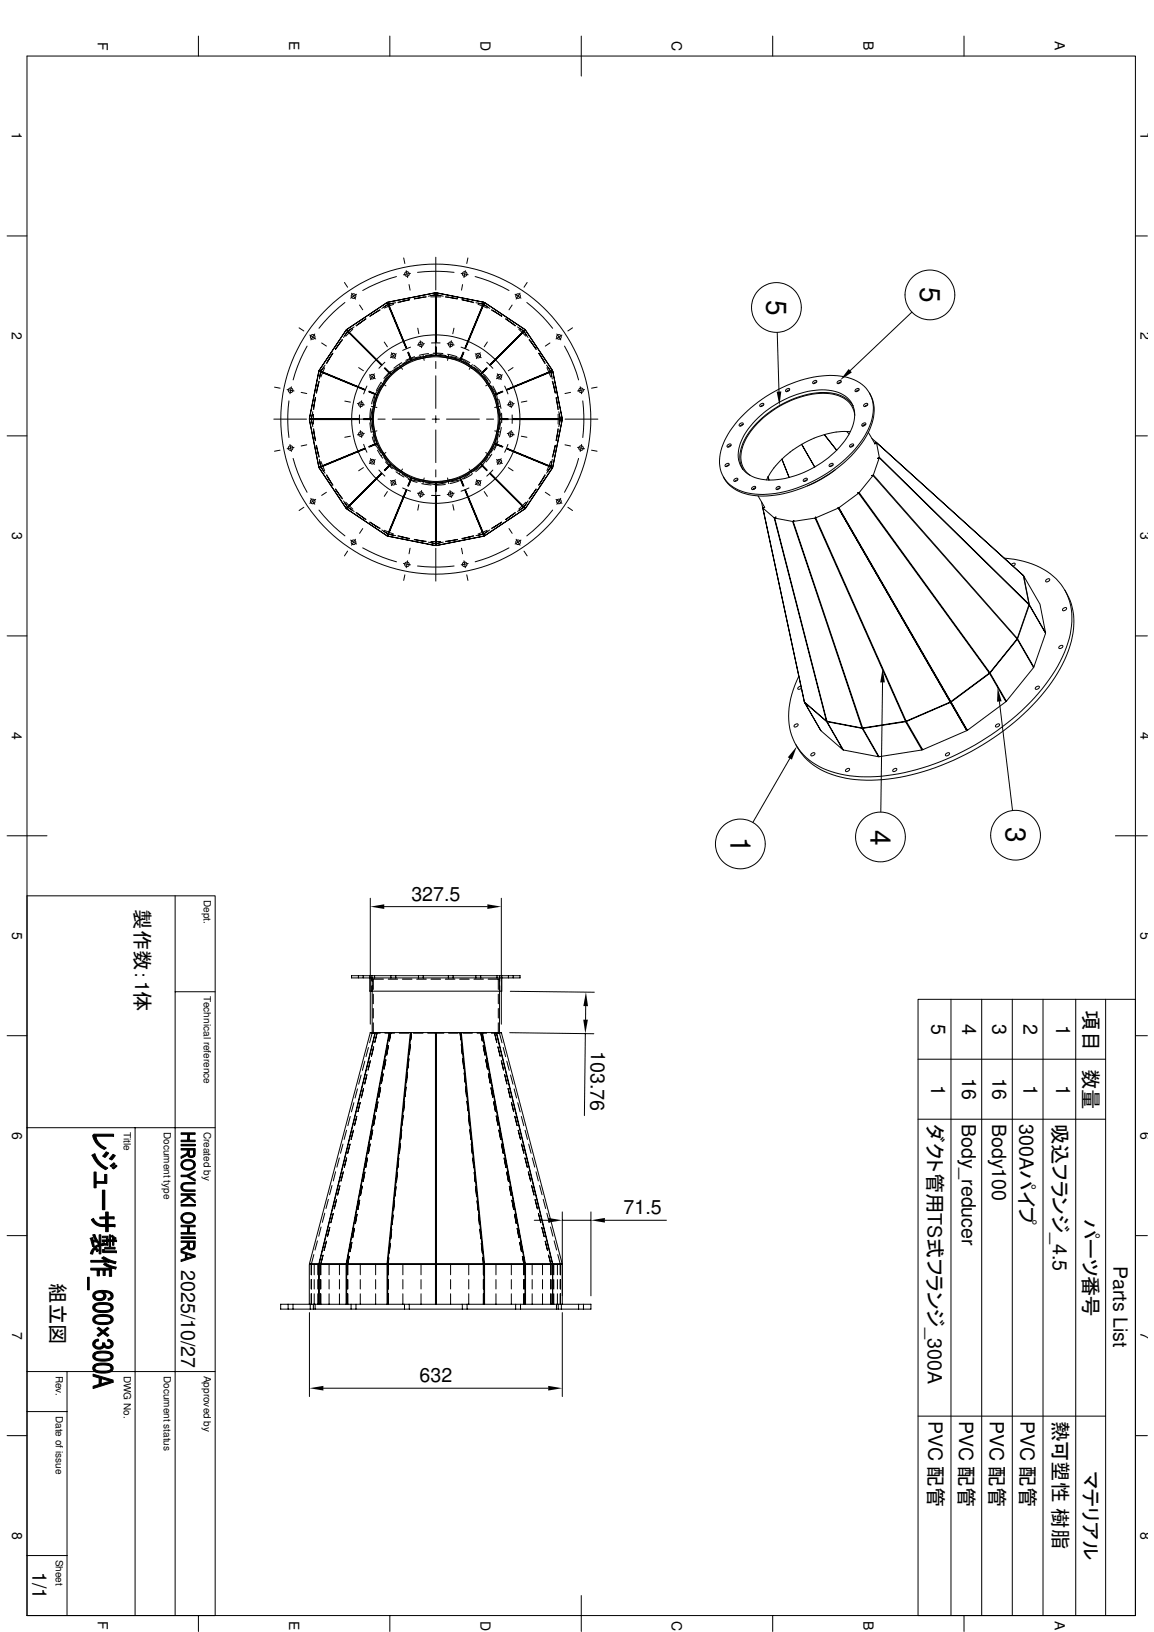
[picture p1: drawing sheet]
<svg xmlns="http://www.w3.org/2000/svg" width="210mm" height="297mm" viewBox="0 0 210 297" stroke-linecap="round" stroke-linejoin="round" font-family="sans-serif">
<defs><g id="words">
<g font-size="5.1">
<text x="167.4" y="52.3" transform="rotate(90 167.4 52.3)">5</text>
<text x="139.4" y="54.6" transform="rotate(90 139.4 54.6)">5</text>
<text x="132.8" y="152.4" transform="rotate(90 132.8 152.4)">1</text>
<text x="158.3" y="151" transform="rotate(90 158.3 151)">4</text>
<text x="182.9" y="150.6" transform="rotate(90 182.9 150.6)">3</text>
</g>
<g font-size="3.7">
<text x="24.6" y="163" transform="rotate(90 24.6 163)">製作数：1体</text>
<text x="197.1" y="183.9" transform="rotate(90 197.1 183.9)">項目</text>
<text x="197.1" y="194.5" transform="rotate(90 197.1 194.5)">数量</text>
<text x="168.8" y="204.6" transform="rotate(90 168.8 204.6)">ダクト管用TS式フランジ_300A</text>
<text x="191.5" y="204.5" transform="rotate(90 191.5 204.5)">吸込フランジ_4.5</text>
<text x="197.1" y="221.8" transform="rotate(90 197.1 221.8)">パーツ番号</text>
<text x="9.2" y="233.6" transform="rotate(90 9.2 233.6)">組立図</text>
<text x="191.5" y="258.6" transform="rotate(90 191.5 258.6)">熱可塑性 樹脂</text>
<text x="197.1" y="267.7" transform="rotate(90 197.1 267.7)">マテリアル</text>
</g>
<g font-size="3.6">
<text x="74.8" y="164">327.5</text>
<text x="107.5" y="191.3" transform="rotate(91 107.5 191.3)">103.76</text>
<text x="169.4" y="186.4" transform="rotate(90 169.4 186.4)">5</text>
<text x="175" y="186.4" transform="rotate(90 175 186.4)">4</text>
<text x="180.6" y="186.4" transform="rotate(90 180.6 186.4)">3</text>
<text x="186.1" y="186.4" transform="rotate(90 186.1 186.4)">2</text>
<text x="192.1" y="186.5" transform="rotate(90 192.1 186.5)">1</text>
<text x="169.4" y="197.4" transform="rotate(90 169.4 197.4)">1</text>
<text x="175" y="196.2" transform="rotate(90 175 196.2)">16</text>
<text x="180.6" y="196.2" transform="rotate(90 180.6 196.2)">16</text>
<text x="186.1" y="197.4" transform="rotate(90 186.1 197.4)">1</text>
<text x="192.1" y="197.4" transform="rotate(90 192.1 197.4)">1</text>
<text x="174.9" y="204.5" transform="rotate(90 174.9 204.5)">Body_reducer</text>
<text x="180.5" y="204.5" transform="rotate(90 180.5 204.5)">Body100</text>
<text x="185.5" y="204.7" transform="rotate(90 185.5 204.7)">300Aパイプ</text>
<text x="113.4" y="221">71.5</text>
<text x="32.9" y="231.1" transform="rotate(90 32.9 231.1)">2025/10/27</text>
<text x="202.6" y="230.4" transform="rotate(90 202.6 230.4)">Parts List</text>
<text x="76.3" y="251.6">632</text>
<text x="168.9" y="258.6" transform="rotate(90 168.9 258.6)">PVC 配管</text>
<text x="174.5" y="258.6" transform="rotate(90 174.5 258.6)">PVC 配管</text>
<text x="180" y="258.6" transform="rotate(90 180 258.6)">PVC 配管</text>
<text x="185.6" y="258.6" transform="rotate(90 185.6 258.6)">PVC 配管</text>
<text x="5.9" y="286.1" transform="rotate(90 5.9 286.1)">1/1</text>
</g>
<g font-size="2.5">
<text x="17.8" y="7.6" transform="rotate(90 17.8 7.6)">F</text>
<text x="52.6" y="7.5" transform="rotate(90 52.6 7.5)">E</text>
<text x="87.4" y="7.5" transform="rotate(90 87.4 7.5)">D</text>
<text x="122.2" y="7.5" transform="rotate(90 122.2 7.5)">C</text>
<text x="157" y="7.5" transform="rotate(90 157 7.5)">B</text>
<text x="191.9" y="7.5" transform="rotate(90 191.9 7.5)">A</text>
<text x="2.2" y="24" transform="rotate(90 2.2 24)">1</text>
<text x="207.4" y="24" transform="rotate(90 207.4 24)">1</text>
<text x="2.2" y="60.4" transform="rotate(90 2.2 60.4)">2</text>
<text x="207.4" y="60.4" transform="rotate(90 207.4 60.4)">2</text>
<text x="2.2" y="96.8" transform="rotate(90 2.2 96.8)">3</text>
<text x="207.5" y="96.8" transform="rotate(90 207.5 96.8)">3</text>
<text x="2.2" y="133.2" transform="rotate(90 2.2 133.2)">4</text>
<text x="207.4" y="133.2" transform="rotate(90 207.4 133.2)">4</text>
<text x="2.2" y="169.6" transform="rotate(90 2.2 169.6)">5</text>
<text x="207.5" y="169.6" transform="rotate(90 207.5 169.6)">5</text>
<text x="2.2" y="206" transform="rotate(90 2.2 206)">6</text>
<text x="207.5" y="206" transform="rotate(90 207.5 206)">6</text>
<text x="2.2" y="242.4" transform="rotate(90 2.2 242.4)">7</text>
<text x="207.5" y="242.4" transform="rotate(90 207.5 242.4)">7</text>
<text x="2.2" y="278.8" transform="rotate(90 2.2 278.8)">8</text>
<text x="207.5" y="278.8" transform="rotate(90 207.5 278.8)">8</text>
<text x="17.8" y="295.1" transform="rotate(90 17.8 295.1)">F</text>
<text x="52.6" y="295" transform="rotate(90 52.6 295)">E</text>
<text x="87.4" y="295" transform="rotate(90 87.4 295)">D</text>
<text x="122.2" y="295" transform="rotate(90 122.2 295)">C</text>
<text x="157" y="295" transform="rotate(90 157 295)">B</text>
<text x="191.9" y="295" transform="rotate(90 191.9 295)">A</text>
</g>
<g font-size="1.8">
<text x="37.1" y="163.8" transform="rotate(90 37.1 163.8)">Dept.</text>
<text x="37.1" y="181.2" transform="rotate(90 37.1 181.2)">Technical reference</text>
<text x="22.5" y="206" transform="rotate(90 22.5 206)">Title</text>
<text x="29.8" y="206" transform="rotate(90 29.8 206)">Document type</text>
<text x="37.1" y="206" transform="rotate(90 37.1 206)">Created by</text>
<text x="10.2" y="250.4" transform="rotate(90 10.2 250.4)">Rev.</text>
<text x="22.5" y="250.4" transform="rotate(90 22.5 250.4)">DWG No.</text>
<text x="29.8" y="250.4" transform="rotate(90 29.8 250.4)">Document status</text>
<text x="37.1" y="250.4" transform="rotate(90 37.1 250.4)">Approved by</text>
<text x="10.2" y="257.7" transform="rotate(90 10.2 257.7)">Date of issue</text>
<text x="10.2" y="283.9" transform="rotate(90 10.2 283.9)">Sheet</text>
</g>
</g></defs>
<g fill="none" stroke="#000" stroke-width=".18">
<path d="M4.9 10.2h201.6v283.8h-201.6zM36.1 6.6v3.6M70.9 6.6v3.6M105.7 6.6v7.2M140.5 6.6v3.6M175.3 6.6v3.6M1.3 42.9h3.6M54.4 59.7l.9 .5M62.7 51.4l.5 .9M62.7 55.1l-2 1.7-2.7 3M63.1 60l7.3-4.9 3.4 8.2M63.1 60l7.3-4.9 3 7"/>
<path d="M63.1 60l6.3 6.3M63.1 60l.1 .3M63.9 53.4l.8 1M64.2 59.9l-1.3 1.3M64.4 59.5l-1.2 .8M64.9 53.6l-1.1 .7M65.4 55.5l.6 .9M65.5 58.8l-.7 .5M65.5 58.8l-.8 .5M66.5 58l-1 .8M66.6 58.1l-1.5 .9M68.3 56.9l-1 .6"/>
<path d="M68.7 56.6l-1.4 1M69.1 56.4l-.8 .5M69.1 56.5l-.8 .4M70.5 55l8.7-1.7v8.9M70.5 55l8.7-1.7 .1 7.7M70.5 55l3.5 8.3M70.5 55l.1 .4M70.6 55.4l-.8 .5M70.6 55.4l3.4 8.1M70.6 55.4l-1.2 .7M70.7 55.7h.1M71.5 55.2l-.9 .2"/>
<path d="M71.6 55.4l-1.7 .7M72 55.1l-1.4 .3M72.1 50.3l-2.5 .9-3.6 1.7M73.3 54.8l-.9 .3M73.3 54.8l-.9 .2M73.4 46.9l.2 1.1M73.9 49.3l.2 1.2M74.4 51.8l.2 1M74.5 54.5l-1.2 .3M74.5 54.6l-1.7 .3M74.7 49.8l-1.3 .2M75.9 49.6l2.7-.2 4 .2"/>
<path d="M76 59.7l.2 1M76.6 54.2l-1.2 .2M77.1 54.1l-1.7 .3M77.5 54.1l-.9 .1M77.5 54l-.9 .2M78.4 54h1.8M79.3 54h.1M79.3 53.6l-.9 .2M79.3 53.6l.9 .2M79.3 46.8v6M79.3 53.6v11.1M79.3 53.6l-1.4 .3"/>
<path d="M79.3 53.6l1.3 .3M79.3 53.3l8.7 1.7-3.4 8.3M79.3 53.3l8.7 1.7-2.9 7.1M79.3 53.3v8.9M79.3 53.3v.3M81 54l1 .2M81 54.1l1 .1M81.5 54.1l1.7 .3M82 54.2l1.2 .2M82.6 59.7l-.2 1M83.9 49.8l1.3 .2M84 54.5l1.3 .3"/>
<path d="M84 54.6l1.7 .3M84.1 51.8l-.2 1M84.6 49.3l-.2 1.2M85.1 46.9l-.2 1.1M85.3 54.8l.8 .3M85.3 54.8l.9 .2M86.4 50.3a26.1 26.1 0 0 1 6.2 2.6M86.6 55.1l1.3 .3M87 55.4l1.6 .7M87 55.2l.9 .2M87.8 55.7h.1M87.9 55.4l.8 .5"/>
<path d="M87.9 55.4l-3.3 8.1M87.9 55.4l1.2 .7M88.1 55.1l7.4 4.9-6.3 6.3M88.1 55.1l7.4 4.9-5.4 5.4M88.1 55.1l-3.4 8.2M88.1 55.1l-.2 .3M89.4 56.5l.8 .4M89.4 56.4l.8 .5M89.8 56.6l1.4 1M90.2 56.9l1.1 .6M92 58.1l1.4 .9M92 58l1 .8"/>
<path d="M93 58.8l.7 .5M93 58.8l.8 .5M93.2 55.5l-.6 .9M93.7 53.6l1.1 .7M94.1 59.5l1.2 .8M94.4 59.9l1.3 1.3M94.5 59.8l.8 .5M94.6 53.4l-.7 1M95.8 55.1l1.1 .8a24.9 24.9 0 0 1 3.6 3.9M95.9 51.4l-.6 .9M104.1 59.7l-.8 .5M165.9 56.8l-11.3 10.7"/>
<path d="M206.5 42.9h2.2M1.3 79.3h3.6M49.8 76.3h6M49.9 70.5l1 .2M52.2 70.9l1.3 .3M52.6 73a25.3 25.3 0 0 0 0 6.6M53 70.4l-.3 1.3M54.8 71.4l1 .2M55.9 63l-.7 1.2a25.9 25.9 0 0 0-1.9 5M56.3 76.2h8.9M56.3 76.2l.3 .1M56.3 61l1.1 .7"/>
<path d="M56.6 76.3l.2 .9M56.6 76.3h11.1M56.6 76.3l.3 1.4M56.8 75.4l-.2 .9M56.9 74.9l-.3 1.4M57 78.1l.1 .9M57 76.3h.1M57 75.4v1.8M57.1 78.1v.9M57.1 78.5l.3 1.7M57.1 79l.2 1.2M57.1 73.6v.9"/>
<path d="M57.1 73.6l-.1 .9M57.3 60.8l-.8 1.1M57.3 72.4l-.2 1.2M57.4 72.4l-.3 1.7M57.8 70.3l-.3 1.2M57.9 69.8l-.3 1.7M58 69.4l-.2 .9M58.1 67.4l8.2 3.4M58.1 67.4l.2 .2M58.1 69.4l-.3 .9M58.3 67.6l-.2 1.4M58.3 67.6l6.8 2.8"/>
<path d="M58.5 62.4l.9 .6M58.7 67.8h.1M59.1 66.9l-.7 1.7M59.1 66.5l-.8 1.1M59.9 65.4l-.5 .8M59.9 65.4l-.5 .7M60.5 64.3l-.6 1.1M60.6 64.3l-1 1.4M62 62.1l-1 1.5 .7-1.1M62.3 61.8l-.6 .7M62.7 73l1 .2M63.2 60.3l-.7 1.1"/>
<path d="M63.2 60.3l6.2 6.2M63.5 60.5h.1M63.7 79.4l-1 .2M63.9 76.3l-7.6 .1 1.7 8.6M65 73.4l1.3 .3M65.1 70.4l-7.1-2.8-1.7 8.6M65.1 70.4l1.3 .6M65.2 76.4h-8.9l1.7 8.6M65.2 66.9l.9 .6M65.4 75.5v1.6M65.5 78.4l.3 1.2M65.8 72.9l-.3 1.3"/>
<path d="M66.1 76.4h1.3M66.1 76.2h1.3M66.3 71l-8.3-3.4-1.7 8.6M66.3 78.9l-1.3 .2M66.7 70.3l-.6 1.4M67.1 71.3l1.1 .5M67.1 71.2l1.2 .5M67.2 68.2l1.1 .7M67.2 71.3l1.3 .6M67.3 77l.2 1.7M67.4 76.2l.2 .1-.2 .1M67.4 76.4l.3 1.7"/>
<path d="M67.4 74.4l-.1 1.7M67.5 74l1.1 .2M67.7 76.3l.9 4.4M67.7 79.5l.6 1.7M67.7 74.4l-.3 1.8M67.9 79l.3 1.8M68.1 68l-.7 1.1M68.1 71.9l-.5 1.6M68.2 71.8l.3 .1M68.2 71.8l-.3 1.8M68.3 71.7l.2 .1M68.4 65.4l-5.4-5.3-4.9 7.3"/>
<path d="M68.5 71.9h.1M68.6 78.4l-1.1 .2M68.6 71.9l-.9 4.4M68.7 76.3h1.4M69.3 66.4l-6.4-6.3-4.8 7.3M69.3 70.1l-1 1.6M69.3 69.6l-.8 1.5M69.3 69.7l.9 .5M69.9 67l.9 .9M69.9 62.3l.6 .8M70 65.9l-1.1 1.1M70 66.9l.9 .9"/>
<path d="M70.8 67.9l.3 .2M70.8 67.9l-1 1.5M70.9 67.8l.2 .3M71 67.6l-1.2 1.3M71.1 68.1l-1-1 1 1M71.1 68.1h.1M71.1 68.1l-2.5 3.8M71.2 64.2l.7 1.1M71.4 76.3h5.9M72.1 64.4l-1.1 .7M72.4 66.8l-1.5 1M72.6 66.4l.6 .8"/>
<path d="M73.1 66l-1.5 1M74.1 64.1l.5 1.2M74.3 64.2l.5 1.4M74.3 64.1l.5 1.2M74.6 65.3l.2 .3M74.6 65.3l-1.5 1M74.7 63.2l-1.5 .6M74.8 65.3v.3M74.8 65.6h.1M74.8 65.6l-3.7 2.5M75.4 64.9l-1.6 .7M76.4 62l.3 1.3"/>
<path d="M76.6 64.9l-1.8 .4M76.9 64.6l.3 1M77.2 62.5l-1.3 .3M78 64.4l-1.7 .3M78.5 62.4h1.6M78.6 76.3h1.3M78.8 64.3h1.8M79.2 63.1v1.3M79.2 64.4l.1 .3M79.2 64.4l-1.8 .3M79.3 65.8v1.3M79.3 68.4v5.9"/>
<path d="M79.3 75.6v1.3M79.3 78.3v5.9M79.3 64.7l-4.5 .9M79.3 64.7l4.4 .9M79.3 63.1v1.3M79.3 64.4l1.8 .3M79.3 64.4v.3M81.2 76.3h6M81.3 62.5l1.3 .3M81.4 64.5l1.7 .4M81.6 64.6l-.2 1M82 64.9l1.8 .4"/>
<path d="M82.1 62l-.2 1.3M83.7 65.6l3.8 2.5M83.7 65.6h.1M83.8 65.3l-.1 .3M83.9 63.2l1.4 .6M83.9 65.2l1.5 .8M83.9 65.3l1.5 1M83.9 65.3l-.2 .3M84.2 64.1l-.4 1.2M84.3 64.2l-.6 1.4M84.4 64.1l-.5 1.2M85.9 66.4l-.6 .8"/>
<path d="M86.1 66.8l1.6 1M86.2 66.5l1.3 1.1M86.4 64.4l1.1 .7M87.4 64.2l-.8 1.1M87.5 68.1l2.5 3.8M87.5 68.1l1-1-1 1M87.5 68.1h.1M87.7 67.8l-.2 .3M87.8 67.9l1 1.5M87.8 67.9l-.3 .2M88.1 68.2l1.1 1.4M88.5 76.3h1.3"/>
<path d="M88.5 65.9l1.1 1.1M88.5 66.9l-.8 .9M88.6 67l-.8 .9M88.6 62.3l-.5 .8M89.2 69.7l-.9 .5M89.2 70.1l1.1 1.6M89.7 70.3l.7 1.5M90 71.9h.1M90 71.9l.8 4.4M90 78.4l1 .2M90.1 65.4l-1 1.1M90.3 71.7l-.3 .1"/>
<path d="M90.3 71.8l.4 1.8M90.3 71.8l-.3 .1M90.4 68l.8 1.1M90.7 79l-.4 1.8M90.7 72.7l.4 1.6M90.8 74.4l.4 1.8M90.8 76.3l-.8 4.4M90.8 76.3h11.1M91 74l-1 .2M91.2 77.8l-.4 1.7M91.2 76.4l-.4 1.7M91.2 76.2l-.3 .1 .3 .1"/>
<path d="M91.2 76.4h1.3M91.2 76.2h1.3M91.2 75.2v1.7M91.3 71.3l-1.3 .6M91.4 68.2l-1.1 .7M91.4 71.2l-1.1 .5M91.5 71.3l-1.2 .5M91.8 70.3l.6 1.4M92.3 78.9l1.2 .2M92.8 72.9l.2 1.3M93 78.4l-.2 1.2M93.2 75.5v1.6"/>
<path d="M93.3 76.4h9M93.3 66.9l-.8 .6M93.4 70.4l-1.3 .6M93.5 73.4l-1.2 .3M94.8 79.4l1 .2M95 60.5h.1M95.3 60.3l.8 1.1M95.3 60.3l-5.2 5.1M95.6 60.1l4.9 7.3-8.3 3.4M95.6 60.1l4.9 7.3-7.1 3M95.6 60.1l-6.3 6.3M95.6 60.1l-.3 .2"/>
<path d="M95.8 73l-1 .2M96.2 61.8l.6 .7M96.3 61.8l.5 .7M96.5 62.1l1 1.5M96.8 62.5l.7 1.1M98 64.3l.9 1.4M98 64.3l.7 1.1M98.7 65.4l.4 .8M98.7 65.4l.5 .7M99.4 66.5l.8 1.1M99.5 66.9l.7 1.7M99.7 66.8l.5 .8"/>
<path d="M99.8 67.8h.1M100 62.4l-.8 .6M100.2 67.6l.2 .9M100.2 67.6l-6.8 2.8M100.2 67.6l.3 1.4M100.5 69.4l.2 .9M100.5 67.6l1.8 8.6h-9M100.5 67.6l1.8 8.6-7.7 .1M100.5 67.6l-8.2 3.4M100.5 67.6h-.3M100.6 69.8l.4 1.7M100.7 70.3l.3 1.2"/>
<path d="M101.1 72.4l.4 1.7M101.2 72.4l.2 1.2M101.3 60.8l.7 1.1M101.4 79l-.2 1.2M101.4 73.6l.1 .9M101.4 73.6l.2 .9M101.5 78.1l-.1 .9M101.5 78.5l-.4 1.7M101.5 75.4v1.8M101.5 76.3h.1M101.6 78.1l-.2 .9M101.6 74.9l.3 1.4"/>
<path d="M101.7 75.4l.2 .9M101.9 76.3l-.2 .9M101.9 76.3l.4 .1M101.9 76.3l-.3 1.4M102.2 61l-1.1 .7M102.3 76.4l-1.8 8.6-8.2-3.4M102.3 76.4l-1.8 8.6-7.1-2.8M102.7 63l1.2 2.4 1.3 3.8M102.8 76.3h6M103.8 71.4l-1 .2M105.5 70.4l.3 1.3M106 73l.2 2.6-.2 4"/>
<path d="M106.3 70.9l-1.2 .3M108.6 70.5l-1 .2M134.5 77.2a.35 .35 0 0 1 .3-.3 .35 .35 0 0 1 .4 .3 .37 .37 0 0 1-.4 .4 .37 .37 0 0 1-.3-.3zM135.2 77.2l-.6 .4M135.3 75.4a23.7 23.7 0 0 1 16.4-7.1 7.4 7.4 0 0 1 6.4 3.2 7.3 7.3 0 0 1-.5 7.2 23.8 23.8 0 0 1-13.4 10.4 14.4 14.4 0 0 1-9.9 .1 5.7 5.7 0 0 1-3.2-7.2 14.8 14.8 0 0 1 4.2-6.6zM137.4 76.5a17.9 17.9 0 0 1 12.8-5.5 5.2 5.2 0 0 1 5.1 3.2 7.3 7.3 0 0 1-2.1 6.6 18 18 0 0 1-13.7 6.6 5.2 5.2 0 0 1-5-3.3 7.3 7.3 0 0 1 2-6.5zM138.3 73.6a.3 .3 0 0 1 .4-.2 .3 .3 0 0 1 .2 .3 .37 .37 0 0 1-.3 .3 .37 .37 0 0 1-.4-.3zM138.9 73.7l-.6 .3M141.4 60.5l.3 10.8M142.9 71a.35 .35 0 0 1 .4-.3 .35 .35 0 0 1 .3 .3 .37 .37 0 0 1-.3 .3 .37 .37 0 0 1-.4-.3zM143.6 71l-.6 .3M147.6 80a18.4 18.4 0 0 0-6.5 4.8"/>
<path d="M147.9 69.5a.35 .35 0 0 1 .3-.3 .35 .35 0 0 1 .3 .3 .37 .37 0 0 1-.3 .3 .37 .37 0 0 1-.4-.2zM148.6 69.5l-.6 .3M149.9 79.1l2.3 2.9M152.1 78.6a18.4 18.4 0 0 0-4.6 1.4M152.3 69.5a.35 .35 0 0 1 .4-.3 .35 .35 0 0 1 .3 .3 .37 .37 0 0 1-.3 .3 .37 .37 0 0 1-.4-.2zM153 69.5l-.6 .3M154 78.5l.5 .5zM154.7 78.6h-2.6M155.2 73.9a5.7 5.7 0 0 0-5.3-2.5 17.8 17.8 0 0 0-14.5 8.7 5.5 5.5 0 0 0-.3 5.3M155.2 73.8v.1M155.5 75.6a4.6 4.6 0 0 0-4.6-4 17.3 17.3 0 0 0-14 6.4 7.5 7.5 0 0 0-2 6.5l.6 1.1 1 .9M155.7 70.9a.3 .3 0 0 1 .3-.3 .3 .3 0 0 1 .3 .4 .37 .37 0 0 1-.4 .3 .37 .37 0 0 1-.4-.3z"/>
<path d="M156.3 71l-.6 .3M156.8 77.2a.35 .35 0 0 1 .3-.3 .35 .35 0 0 1 .4 .3 .37 .37 0 0 1-.3 .4 .37 .37 0 0 1-.4-.3zM157 77.5v.1M157.1 77.3l.1 .2M157.2 73.6a.3 .3 0 0 1 .4-.2 .3 .3 0 0 1 .2 .3 .37 .37 0 0 1-.3 .3 .37 .37 0 0 1-.4-.3zM157.5 77.2l-.6 .4M157.8 73.7l-.5 .3M157.9 78.7l1.2 2.1M158.1 71.5a7.2 7.2 0 0 1-.2 7.4 23.8 23.8 0 0 1-17.7 11.3 9.2 9.2 0 0 1-7.9-2.3l-.7-1.1M158.6 79.8l.8 .7-.3 .3M206.5 79.3h2.2M50.9 81.9l-1 .2"/>
<path d="M52.7 80.9l.3 1.3M53.3 83.4a26.1 26.1 0 0 0 2.6 6.2M53.5 81.4l-1.3 .3M55.3 92.3l-.9 .6M55.8 81l-1 .2M56.5 90.7l.8 1.1M57.4 90.9l-1.1 .7M57.5 81.1l.3 1.2M57.6 81l.3 1.8M57.8 82.3l.3 .9M57.8 82.3l.2 .9M58 92.8l2.7 3 2 1.7"/>
<path d="M58.1 83.6l.2 1.4M58.2 84.1l.1 .9M58.3 85l.6 .7M58.3 85l.8 1.1M58.3 85h-.3M58.4 84l.7 1.7M58.7 84.8h.1M59.4 86.5l.5 .7M59.4 89.6l-.9 .6M59.4 86.4l.5 .8M59.6 86.8l1 1.5M59.9 87.2l.6 1.1"/>
<path d="M61 89l.7 1M61 89l1 1.4M61.7 90l.6 .7M61.7 90l.6 .8M62.5 91.2l.7 1.1M62.9 91.4l1.3 1.3M63.2 92.3l.8 .5M63.2 92.3l1.2 .8M63.2 92.3l-.2 .2M63.5 92h.1M63.8 98.3l1.1 .7M64.7 98.1l-.8 1.1"/>
<path d="M64.7 93.3l.8 .5M64.8 93.3l.7 .5M65.1 82.2l-7 3 4.9 7.3M65.1 82.2l-6.8 2.8M65.1 93.6l1.5 .9M65.5 93.8l1 .8M66 99.7l1.1 .6a25.5 25.5 0 0 0 5 2M66 96.2l-.6 .9M66.1 85.1l-.9 .6M66.1 80.9l.6 1.4M66.3 81.6l-8.3 3.4M66.3 81.7l-8.3 3.5 5 7.3"/>
<path d="M66.4 81.6l-1.3 .6M67.3 95.1l1 .6M67.3 95l1.4 1M67.4 83.5l.7 1M68.2 80.8l-1.1 .5M68.3 83.7l-1.1 .7M68.3 80.9l1 1.5M68.3 80.9l-1.2 .5M68.3 95.7l.8 .4M68.3 95.7l.8 .5M68.4 87.1l-5.3 5.5 7.3 4.9M68.4 87.1l-5.2 5.2"/>
<path d="M68.5 80.7h.1M68.5 80.8l-.2 .1M68.5 80.7l-1.3 .6 1.3-.5M68.5 80.7l-.3 .1M68.6 80.7l2.5 3.8M68.6 80.7l-.1 .1M68.7 81.9l.9 1.5M68.9 85.6l1.1 1.1M69.3 86.2l-6.3 6.3M69.4 86.3l-6.3 6.3 7.3 4.9M69.4 96.5l1.2 .7M69.4 86.1l-1 1"/>
<path d="M69.8 83.2l1 1.5M69.8 96.7l.8 .5M69.9 96.5l1.7 .7M70.1 84.1l1.3 1.2M70.2 82.4l-.9 .5M70.5 89.5l-.6 .8M70.6 97.2l.9 .2M70.6 97.2l1.4 .3M70.6 97.2l-.2 .3M70.7 96.9h.1M70.8 84.7l-.9 .9M70.9 84.8l1.5 1"/>
<path d="M70.9 84.8l-.9 .9M71 87.5l1.1 .7M71.1 84.5l-.3 .2M71.1 84.5l3.7 2.5M71.1 84.5l-.2 .3M71.1 84.5l-1 1M71.9 87.3l-.7 1.1M72 85.9l1.5 .9M72.4 97.6l.9 .2M72.4 97.5l.9 .3M72.8 97.7l1.7 .3M73.1 86.3l1.5 1"/>
<path d="M73.2 85.4l-.6 .8M73.2 88.8l1.5 .6M73.3 97.8l1.2 .3M73.4 90.5l-2.9 7.1 8.7 1.7M73.8 89.3l-3.4 8.2M74 89.3l-3.5 8.3 8.7 1.7M74 89.1l-3.4 8.1M74.3 87.2l1.6 .6M74.6 99.8l-.2 1M74.6 87.3l-.5 1.2M74.8 87.3l1.8 .4M74.8 87.3l-.5 1.2"/>
<path d="M74.8 87v.3M74.8 87l-.5 1.3M74.8 87l-.2 .3M74.8 87l4.5 .9M74.8 87h.1M75.4 98.2l1.2 .2M75.4 98.2l1.7 .3M75.9 89.8l1.3 .2M76.2 91.8l-.2 1.1M76.6 98.4l.9 .1M76.6 98.4l.9 .2M76.7 89.3l-.3 1.3"/>
<path d="M76.7 88l1.7 .3M77.2 87l-.3 1M77.4 87.9l1.8 .3M77.9 98.7l1.4 .3M78.4 98.6h1.8M78.4 98.8l.9 .2M78.5 90.2h1.6M79.2 88.2v1.3M79.2 90.4v8.9M79.3 98.6h.1M79.3 91.6v7.7l8.7-1.7M79.3 85.5v1.3"/>
<path d="M79.3 87.9v11.1M79.3 99.8v6M79.3 87.9v.3M79.3 87.9l-.1 .3M79.3 99l-.1 .3M79.3 90.4v8.9l8.7-1.7M79.3 88.2v1.3M80.2 98.8l-.9 .2M80.6 98.7l-1.3 .3M81 88.2l-1.7 .1M81.1 87.9l-1.8 .3M81.4 87l.2 1"/>
<path d="M81.9 89.3l.2 1.3M82 98.4l-1 .1M82 98.4l-1 .2M82.4 91.8l.2 1.1M82.6 89.8l-1.3 .2M83.2 98.2l-1.2 .2M83.2 98.2l-1.7 .3M83.5 87.5l-1.6 .5M83.7 87h.1M83.7 87l-4.4 .9M83.7 87l.2 .3M83.7 87l.6 1.3"/>
<path d="M83.7 87l.1 .3M83.8 87.3l-1.8 .4M83.8 87.3l.4 1.2M83.9 87.3l.5 1.2M83.9 99.8l.2 1M84.6 89.1l3.3 8.1M84.6 89.3l3.4 8.3M84.7 89.3l3.4 8.2 7.4-4.9M85.1 90.5l3 7 7.4-4.9M85.3 97.8l-1.3 .3M85.3 88.8l-1.4 .6M85.3 85.4l.6 .8"/>
<path d="M85.4 86.3l-1.5 1M85.7 97.7l-1.7 .3M85.8 86.4l-1.5 .8M86.1 97.5l-.8 .3M86.2 97.6l-.9 .2M86.6 87.3l.8 1.1M87.5 84.5h.1M87.5 84.5l-3.8 2.5M87.5 84.5l.3 .2M87.5 84.5l1 1-1-1M87.5 84.5l.2 .3M87.5 87.5l-1.1 .7"/>
<path d="M87.7 84.8l-1.6 1M87.7 84.8l.8 .9M87.8 84.7l.8 .9M87.8 96.9h.1M87.8 84.7l-1.3 1.2M87.9 97.2l-.9 .2M87.9 97.2l.1 .4M87.9 97.2l-1.3 .3M88.1 89.5l.5 .8M88.3 82.4l.9 .5M88.6 96.5l-1.6 .7M88.7 96.7l-.8 .5"/>
<path d="M88.8 83.2l-1 1.5M89.1 86.1l6.2 6.2M89.1 96.5l-1.2 .7M89.2 86.3l6.3 6.3M89.5 82.7l-1.1 1.4M89.6 85.6l-1.1 1.1M90 80.7h.1M90 80.7l-2.5 3.8M90 80.7v.1M90 80.7l.3 .1M90 80.7l1.3 .6-1.3-.5M90 80.8l.3 .1"/>
<path d="M90.2 95.7l1.1-.6-1.5 .9M90.2 95.7l-.8 .4M90.2 95.7l-.8 .5M90.3 80.9l-1.1 1.5M90.3 80.9l1.1 .5M90.3 83.7l1.1 .7M90.3 80.8l1.2 .5M90.6 80.3l-.7 1.6M91.2 83.5l-.8 1M92.1 81.6l1.3 .6M92.2 81.7l8.3 3.5M92.4 80.9l-.6 1.4"/>
<path d="M92.5 85.1l.8 .6M92.6 99.7l-1.2 .6a24.2 24.2 0 0 1-5 2M92.6 96.2l.6 .9M93 93.8l-1 .8M93.4 93.6l-1.4 .9M93.4 82.2l6.8 2.8M93.7 93.3l-.7 .5M93.8 93.3l-.8 .5M93.9 98.1l.7 1.1M94.8 98.3l-1.1 .7M95 92h.1M95.3 92.3l-1.2 .8"/>
<path d="M95.3 92.3l.2 .3M95.7 91.4l-1.3 1.3M96.1 91.2l-.8 1.1M96.8 90l-.6 .7M96.8 90l-.5 .8M97.5 89l-1 1.4M97.5 89l-.7 1M98.7 87.2l-.7 1.1M98.9 86.8l-.9 1.5M99.1 86.4l-.4 .8M99.2 86.5l-.5 .7M99.2 89.6l.8 .6"/>
<path d="M99.8 84.8h.1M100.2 84l-.7 1.7M100.2 85l-.8 1.1M100.2 85l.3 .2M100.5 83.6l-.3 1.4M100.5 85.2l-4.9 7.3-6.3-6.3M100.5 85.2l-4.9 7.3-5.5-5.4M100.5 92.8a25.4 25.4 0 0 1-4.7 4.7M100.7 82.3l-.2 .9M101 81l-.4 1.8M101 81.1l-.3 1.2M101.1 90.9l1.1 .7"/>
<path d="M102 90.7l-.7 1.1M102.8 81l1 .2M103.3 92.3l.8 .6M105.1 81.4l1.2 .3M105.2 83.4l-1.3 3.8-1.2 2.4M105.8 80.9l-.3 1.3M107.6 81.9l1 .2M131.9 84.6a.35 .35 0 0 1 .4-.3 .35 .35 0 0 1 .3 .3 .37 .37 0 0 1-.3 .3 .37 .37 0 0 1-.4-.2zM132.3 81a.35 .35 0 0 1 .3-.2 .35 .35 0 0 1 .4 .2 .37 .37 0 0 1-.4 .4 .37 .37 0 0 1-.4-.3zM132.6 84.6l-.5 .3M133 81.1l-.6 .3M133.6 87.2a.3 .3 0 0 1 .3-.2 .3 .3 0 0 1 .3 .3 .37 .37 0 0 1-.3 .3 .37 .37 0 0 1-.4-.2z"/>
<path d="M134.2 87.3l-.6 .4M135.1 85.4h.1M136.8 88.8a.35 .35 0 0 1 .3-.3 .35 .35 0 0 1 .3 .3 .37 .37 0 0 1-.3 .3 .37 .37 0 0 1-.4-.2zM137.1 88.9l.1 .1M137.3 88.8l.1 .1M137.5 88.8l-.6 .3M137.9 90.3l1.2 2M138.5 91.4l.2 1h.4l-.3 .1 2 1.8 .3-.2-.2 .2 3.3 .6 .2-.2-.1 .2 4-.6 .1-.2v.2l4.1-1.8v-.1l20.3 35.2M138.7 92.4l7.6 35.4M138.8 92.5l7.5 35.3 4 3.5M139.1 92.3h.1M139.7 86.8l.2 .6"/>
<path d="M140.8 85.2l-1.4 2.2M140.8 94.3l9.6 36.9M140.9 94.3l9.5 37 6.4 1.2M141.1 84.8l-.4 .4M141.2 94.1h.1M141.2 88.8a.35 .35 0 0 1 .3-.3 .35 .35 0 0 1 .4 .3 .37 .37 0 0 1-.3 .3 .37 .37 0 0 1-.4-.2zM141.9 88.8l-.6 .3M143.5 86.9l-1.3-3.3 1.4 3.3M144.2 94.9l12.6 37.6 .1-.1M144.3 94.9l12.6 37.6 7.8-1.2M144.4 94.7h.1M145.8 80.9l2.4 4.1"/>
<path d="M146.2 87.3a.35 .35 0 0 1 .3-.3 .35 .35 0 0 1 .3 .3 .37 .37 0 0 1-.3 .3 .37 .37 0 0 1-.4-.2zM146.8 87.3l-.5 .4M148.3 94.3l16.4 37 .1-.2M148.4 94.3l16.4 37 8-3.5M148.4 94.1h.1M150.9 84.6a.35 .35 0 0 1 .3-.3 .35 .35 0 0 1 .3 .3 .37 .37 0 0 1-.3 .3 .37 .37 0 0 1-.4-.2zM151.5 84.6l-.5 .3M151.9 85.5a20.3 20.3 0 0 1-5 2.9M152.5 92.3h.1M152.5 92.5l20.3 35.3v-.2M152.6 92.4l20.4 35.3M154.6 81a.35 .35 0 0 1 .3-.2 .35 .35 0 0 1 .4 .2 .37 .37 0 0 1-.4 .4 .37 .37 0 0 1-.4-.3z"/>
<path d="M155.3 81.1l-.6 .3M156 89.7h.1M156.1 89.7l.1 .1-3.6 2.6h-.1l20.5 35.3 7-5.2-23.8-32.7M156.1 89.7h.1M156.3 89.7l23.7 32.7M158.6 86.6h.1M158.6 86.6h.2l-2.5 3.1h-.2M158.8 86.6l26.2 29.7-5 6.1h-.1M158.9 86.4l26.1 29.8M159.1 80.8l.3-.2 .5 2.6-.2 .2M159.4 80.5l26.7 24.2 1.1 5.3 2.9 5.2M159.4 80.6l26.7 24.2 1 5.2"/>
<path d="M159.7 83.4h.1M159.7 83.4l.2-.1-1 3.1-.3 .2M159.9 83.3l27.3 26.8-2.3 6.1M159.9 83.2l27.3 26.8M1.3 115.7h3.6M63.2 100.3l-.5 .9M73.4 102.6l1.3 .2M73.6 104.6l-.2 1M74.1 102.1l-.2 1.2M75.9 103l2.7 .2 4-.2M84.4 102.1l.2 1.2M84.9 104.6l.2 1"/>
<path d="M85.2 102.6l-1.3 .2M95.3 100.3l.6 .9M159.7 105h.1M162.7 110.1h.1M162.8 110.3h.1M163.2 110.9h.1M182.6 101.6a14 14 0 0 1 10.4 4.8 11.2 11.2 0 0 1 1.5 9.8 31.3 31.3 0 0 1-11.3 15.4 43.7 43.7 0 0 1-24.9 9.8 16.9 16.9 0 0 1-11.7-3.5 10.6 10.6 0 0 1-2.8-10.7l.8-2.4 .7-1.7M184 102.8a.4 .4 0 0 1 .7-.1l-.4 .3M185 116.4l3 5.1-5 6.1M185 116.3h.1M185 116.4l-4.9 6.1 2.9 5.1h-.1M186.1 104.8h.1"/>
<path d="M186.2 104.9l3 5.1 1 5.2M187.1 110.2l3.1 5.1-2.2 6.1M187.2 110.1l-2.1 6.2 2.9 5.1h-.1M187.2 110v.1M190.2 105.6a.35 .35 0 0 1 .4-.3 .35 .35 0 0 1 .3 .3 .37 .37 0 0 1-.3 .3 .37 .37 0 0 1-.4-.2zM192.6 117.7a.35 .35 0 0 1 .4-.3 .35 .35 0 0 1 .3 .3 .37 .37 0 0 1-.3 .4 .37 .37 0 0 1-.4-.3zM193.3 110.8a.35 .35 0 0 1 .4-.2 .35 .35 0 0 1 .3 .2 .37 .37 0 0 1-.3 .4 .37 .37 0 0 1-.4-.3zM193.7 107.4a11.6 11.6 0 0 1 .9 10.1 31.8 31.8 0 0 1-11 14.7 44.7 44.7 0 0 1-24.1 9.8 18.2 18.2 0 0 1-11.5-2.7l-1.7-1.5-.8-1.1-.7-1.2M206.5 115.7h2.2M143.7 138l-6.8 11.7M144.5 132a.35 .35 0 0 1 .3-.3 .35 .35 0 0 1 .4 .3 .37 .37 0 0 1-.4 .4 .37 .37 0 0 1-.4-.3zM145.7 124.9a.42 .42 0 0 0-.5 .6l.6-.2"/>
<path d="M146.3 127.8l3 5.1M146.4 127.8h-.1M147.5 137.2a.35 .35 0 0 1 .4-.2 .35 .35 0 0 1 .3 .2 .37 .37 0 0 1-.3 .4 .37 .37 0 0 1-.4-.3zM149.3 132.9h.1M150.4 131.3l2.9 5.2-4-3.5-3-5.2 4 3.5M150.5 131.3l-.1 .1M153.4 136.4l-.1 .1M156.9 132.5l-.1 .1 3 5.1-6.4-1.2-3-5.1 6.4 1.2M157 132.5l-.1 .1M159.9 137.6l-.1 .1M160.5 124.2l-.3 23.6M164.8 131.2l-.1 .2 3 5.1-7.8 1.2-3-5.1 7.8-1.2"/>
<path d="M164.8 131.2l.1 .1M167.7 136.3v.2M172 137.2a.35 .35 0 0 1 .4-.2 .35 .35 0 0 1 .3 .2 .37 .37 0 0 1-.3 .4 .37 .37 0 0 1-.4-.3zM172.8 127.6l3 5.2-3-5.2 .2 .2M172.8 127.6l3 5.4-8 3.5-2.9-5.2 8-3.5M179.9 122.4l.2 .1M179.9 122.5l3.1 5.2-7 5.2M180 122.6l-7 5.2 3 5.1-.2-.1v.2M181.1 132a.35 .35 0 0 1 .4-.3 .35 .35 0 0 1 .3 .3 .37 .37 0 0 1-.3 .4 .37 .37 0 0 1-.4-.3zM181.8 127.7l2.4 19.8M188.4 125.1a.35 .35 0 0 1 .3-.2 .35 .35 0 0 1 .3 .2 .37 .37 0 0 1-.3 .4 .37 .37 0 0 1-.4-.3zM1.3 152.1h7.3"/>
<path d="M153.8 140.1a.35 .35 0 0 1 .4-.3 .35 .35 0 0 1 .3 .3 .37 .37 0 0 1-.3 .4 .37 .37 0 0 1-.4-.3zM162.4 140.1a.35 .35 0 0 1 .4-.3 .35 .35 0 0 1 .3 .3 .37 .37 0 0 1-.3 .4 .37 .37 0 0 1-.4-.3zM202.9 152.1h5.8M4.9 163h34.2v131M31.9 163v131M63.9 177.6h30.7v.4h-30.7zM65.2 177.6v.4M66.1 177.6v.4M67.3 177.6v2.8h24v-2.8M67.4 163.5v22.9M67.6 177.6v1M67.6 179.4v1"/>
<path d="M67.9 178.2v1.9M68.1 177.6v.4M69.7 178.2h-2v9.8M69.9 165h18.7M70.6 178.2h1.7M71.1 177.6v.4M72 177.6v.4M73.2 178.2h1.7M75.8 178.2h1.7M76.1 177.6v.4M77 177.6v.4M78.4 178.2h1.7"/>
<path d="M81 178.2h1.7M81.6 177.6v.4M82.4 177.6v.4M83.6 178.2h1.7M86.2 178.2h1.7M86.6 177.6v.4M87.4 177.6v.4M88.8 178.2h2v9.8h-1.4M90.4 177.6v.4M90.6 178.2v1.9M90.9 177.6v1M90.9 179.4v1"/>
<path d="M91.2 163.5v22.9M92.5 177.6v.4M93.3 177.6v.4M1.3 188.5h3.6M31.9 180.5h7.2M65 198.2l-.4 1.7M65.7 195.7l-.5 1.6M66.1 198.1l-.4 1.7M66.4 193.1l-.5 1.7M66.7 195.6l-.4 1.7M67 190.6l-.4 1.7M67.4 187.9h.8"/>
<path d="M67.4 193.1l-.4 1.7M67.4 187.9l.3 .1M67.4 187.9l-11.1 42.1M67.7 188h1.5M67.7 188l-.5 1.8M67.9 181v1.7M67.9 183.6v1.7M67.9 186.2v1.8M68 190.5l-.4 1.7M68.2 187.9l-10.2 42.1 .3 .1M68.2 187.9l.1 .1M68.3 187.9h2.5"/>
<path d="M68.3 187.9l.3 .1-.4 1.7M68.3 187.9l-10.2 42.1M69.2 198l-.3 1.7M69.7 195.5l-.3 1.6M70 188h1.8M70.2 192.9l-.3 1.7M70.7 190.3l-.4 1.7M70.8 187.9l-7.8 42.1 .2 .1M70.8 187.9l.3 .1M70.9 187.9l.2 .1M70.9 187.9h3.7M70.9 187.9l-7.8 42.1"/>
<path d="M71.1 188l-.3 1.5M72.6 188h1.7M73.9 197.9l-.2 1.7M74.1 195.3l-.2 1.7M74.4 192.7l-.2 1.7M74.6 187.9l-4.2 42.1 .2 .1M74.6 190.1l-.1 1.7M74.6 187.9l.2 .1M74.8 187.9h4.4l.1 .1v42.1l-.1-42.2M74.8 187.9v.1M74.8 187.9l-4.3 42.1M74.8 188l-.1 1.3"/>
<path d="M75.2 188h1.7M77.8 188h2.9M79.3 187.9v42.1M81.6 188h1.7M83.8 187.9v1.4l-.1-1.3 .2-.1h3.8M83.8 187.9h-4.5v.1v42.1v-.1h8.7M83.8 187.9l4.2 42.1-.1 .1M83.9 190.1l.2 1.7M83.9 187.9l4.2 42.1M84.2 192.7l.1 1.7M84.2 188h1.7M84.4 195.3l.2 1.7"/>
<path d="M84.7 197.9l.2 1.7M86.8 188h1.7M87.7 187.9l-.2 .1 .2 1.5-.2-1.5 .3-.1h2.5M87.7 187.9l7.8 42.1-.2 .1M87.8 187.9l7.8 42.1M87.9 190.3l.3 1.7M88.3 192.9l.4 1.7M88.8 195.5l.4 1.6M89.3 198l.3 1.7M90 188l.4 1.7-.4-1.7 .3-.1zM90.3 187.9l10.2 42.1-.3 .1M90.3 187.9l10.2 42.1"/>
<path d="M90.6 190.5l.4 1.7M90.6 181v1.7M90.6 183.6v1.7M90.6 186.2v1.8M91.2 187.9l-.9 .1M91.2 187.9l-.4 .1 .5 1.8M91.2 187.9l11.1 42.1-.4 .1M91.2 193.1l.4 1.7M91.5 190.6l.5 1.7M91.8 195.6l.4 1.7M92.2 193.1l.4 1.7M92.4 198.1l.4 1.7"/>
<path d="M92.7 188l15.3 .2M92.8 180.4l15.3 .2M92.9 195.7l.4 1.6M93.5 198.2l.5 1.7M106.5 188.1l-.2 15M106.5 183.1v2.5M167 192.8h34.1M173 181.9v112.1M178.6 181.9v112.1M184.1 181.9v112.1M189.7 181.9v112.1M195.7 181.9v112.1"/>
<path d="M201.1 181.9v112.1M206.5 188.5h2.2M4.9 205.3h34.2M16.7 210.2l.6-.2 .4 .9 .5 .7 1.4 1-.4 .3-.9-.6-.9-.8zM16.8 206.7l.3-.3h3.6l-.1 .5-3.2-.1v1.1zM17.1 213.3h.4v1.7l1.5 .1v-1.3h.4v1.6l-1.9-.1v.9h-.4zM17.4 206.8l.6 1.2 .6 .5 .7 .4-.3 .3-.9-.5-.6-.6zM18.6 216.6h.5v3.6h-.5zM19.3 209.7l.5 .2-.7 .8-.4-.3zM20 212.2l.7-.6 .2 .3-.6 .5zM20.4 212.6l.6-.6 .3 .2-.6 .6zM20.5 210.1l.5 .2-.7 .8-.4-.2z"/>
<path d="M24.6 205.3v88.7M32.9 207.5h1.2l.3-1v1h1.1v.3h-2.6zM32.9 206.2h2.6v.3h-1.1l-.3 1v-1h-1.2zM32.9 208.3h2.6v.3h-2.6zM32.9 210.5l1-.5 .2-.4v.5l-.1 .2-1.1 .5zM32.9 209h2.6l-.1 1.4-.1 .1-.1-1.2h-.8l-.1 1.2-.2-.4v-.8h-1.2zM32.9 213.9h1.1l1.5 .8v.3l-1.5-.8h-1.1zM32.9 218.6l1.3-.7 .3 .2-1.6 .9zM32.9 217.3h2.6v.3h-2.6zM32.9 219.2h2.6v.3h-2.6zM33.1 215.5l.1-.1v.6a.56 .56 0 0 0 .8 .6h1.5v.2h-1.5a.84 .84 0 0 1-1-.3 .84 .84 0 0 1 .1-1zM33.2 211.3l.7-.3 .7 .1 .7 .3-.1 .6a1.15 1.15 0 0 0-1.8-.4l-.2 .3v.7l-.3-.5v-.4z"/>
<path d="M33.2 212a1.16 1.16 0 0 0 2 .3l.1-.9 .2 .3v.6l-.4 .5-.5 .1h-.8l-.5-.2zM33.2 215.4l.7-.2h1.6v.3h-1.5a.58 .58 0 0 0-.8 .5zM33.8 217.6h.4l1.3 1v.3zM34 213.9l1.5-.8v.3l-1.2 .7zM34.4 209.3v.6a.42 .42 0 0 0 .4 .5 .42 .42 0 0 0 .4-.4l.1 .5-.4 .2-.5-.1zM59.7 218.3l-.4 1.7M60.4 215.8l-.5 1.7M61 213.3l-.4 1.6M61.2 218.3l-.4 1.7M61.7 210.8l-.4 1.6M61.8 215.8l-.4 1.7M62.4 208.2l-.5 1.7"/>
<path d="M62.4 213.3l-.4 1.7M63 205.7l-.4 1.7M63.1 210.8l-.5 1.6M63.7 208.2l-.5 1.7M63.7 203.2l-.4 1.7M64.3 205.7l-.4 1.7M64.4 200.7l-.5 1.7M64.9 203.2l-.4 1.7M65.4 218.4l-.3 1.8M65.5 200.7l-.4 1.6M65.9 215.9l-.3 1.7M66.4 213.3l-.3 1.7"/>
<path d="M66.8 210.8l-.3 1.7M67.3 208.2l-.3 1.7M67.8 205.7l-.3 1.7M68.3 203.1l-.3 1.7M68.7 200.6l-.3 1.7M71.8 218.6l-.2 1.7M72 216l-.1 1.7M72.3 213.4l-.2 1.7M72.5 210.8l-.1 1.7M72.8 208.2l-.2 1.7M73.1 205.6l-.2 1.7M73.3 203l-.1 1.8"/>
<path d="M73.4 202.2l.2-1.8-.2 1.8M84.9 200.4l.2 1.8M85.2 203l.2 1.8M85.5 205.6l.1 1.7M85.7 208.2l.2 1.7M86 210.8l.2 1.7M86.3 213.4l.1 1.7M86.5 216l.2 1.7M86.8 218.6l.2 1.7M89.8 200.6l.3 1.7M90.3 203.1l.3 1.7M90.7 205.7l.4 1.7"/>
<path d="M91.2 208.2l.3 1.7M91.7 210.8l.3 1.7M92.2 213.3l.3 1.7M92.6 215.9l.4 1.7M93 200.7l.4 1.6M93.1 218.4l.3 1.8M94 204.9l-.4-1.7 .5 1.7M94.2 200.7l.4 1.7M94.3 205.7l.4 1.7M94.8 203.2l.5 1.7M94.9 208.2l.4 1.7M95.5 210.8l.4 1.6"/>
<path d="M95.5 205.7l.4 1.7M96.1 213.3l.4 1.7M96.2 208.2l.4 1.7M96.7 215.8l.4 1.7M96.8 210.8l.5 1.6M97.3 218.3l.4 1.7M97.5 213.3l.4 1.6M98.1 215.8l.5 1.7M98.8 218.3l.5 1.7M167 203.7h34.1M1.3 224.9h3.6M15.9 232.5h.3v2.3h-.3z"/>
<path d="M16.4 225.4l.5-.1 .3 1.6h-.4zM16.5 230.8h3.4v.4h-.8v1h-.3v-1h-.7v1h-.4v-1h-1.2zM16.5 229.4h2.7l.1-.4 1.8 .7-.2 .3-1-.3-.2 .1-3.2-.1zM16.6 222l.4-.3a1.81 1.81 0 0 0 1.8 1.2h.4v-2.3h.5v2.3h1.2v.4l-1.2-.1v1h-.5v-1l-1.5-.1-.7-.5zM16.9 224.7l.4 .1 .1 1zM17 227.1l.5-.3v.3l.5 .5-.3 .2-.4-.5-.5 1-.4-.1zM17 235.4a3.2 3.2 0 0 1 3.2-.2v.7a1.22 1.22 0 0 0-1.4-.7v.3a.97 .97 0 0 0-1.6 .3v.7a.74 .74 0 0 1-.2-1.1zM17.1 237.5l.1-.1v.6a1.09 1.09 0 0 0 1.3 .5h.2a1.29 1.29 0 0 0 1.5-.5v-.6a.83 .83 0 0 1 .3 1 .83 .83 0 0 1-.9 .4l-1.4 .1a.99 .99 0 0 1-1.3-1.2zM17.1 239.7l.1-.1v.6a1.09 1.09 0 0 0 1.3 .5h.2a1.29 1.29 0 0 0 1.5-.5v-.7a.83 .83 0 0 1 .3 1 .83 .83 0 0 1-.9 .5h-1.5a.97 .97 0 0 1-1.2-1.1zM17.2 237.4l.8-.3h1.5l.7 .3v.6a1.43 1.43 0 0 0-1.6-.6 1.14 1.14 0 0 0-1.4 .6zM17.2 239.6l1-.3h1.3l.7 .2v.7a1.43 1.43 0 0 0-1.6-.6 1.14 1.14 0 0 0-1.4 .6zM17.2 235.8a.92 .92 0 0 0 .9 .6 .92 .92 0 0 0 .8-.6l.1 .7a1.67 1.67 0 0 1-1.8 0z"/>
<path d="M17.4 225.1l.6 1v.4l-.5-.5h-.5v-.2h.4zM17.6 227.7l.1 .1zM18 224.7h.4v1.7h.2v-.2h.4v.2h.4l.2 .2-.9-.1v.2h-.3v1.5h-.4v-1.4l-.5 .3v-.3l.5-.3zM18.2 221.5h1v1.4v-1.1h-1zM18.5 229l.4-.3 .4 .3-.1 .4zM18.6 225.7h.8v.3h-.8zM18.6 227.5l.4-.1v.3h2.2v.3h-2.4l-.2-.2zM18.6 225h1v.7h.3v-1h.2v1h.4v.3h-.4v.9h-.2v-.9h-.3v.6l-.2-.2v-1.1h-.8zM18.8 235.2a.71 .71 0 0 1 .5 .6 .71 .71 0 0 1-.3 .7zM19 227h1.9v.3h-1.9zM19.1 229.8l.8 .5 1.3 .3-.2 .4-.7-.2v1.5h-.4v-1.6l-1.1-.6zM19.7 221.5h1.1v.3h-1.1z"/>
<path d="M20.2 225l.2-.2 .7 .5-.2 .3-.2-.2v1.3h-.2v-1.4zM20.2 235.2a.8 .8 0 0 1 .3 1 .8 .8 0 0 1-.8 .5l-.1-.4 .6-.3zM20.7 225.4v.3h.5v.3h-.5zM32.9 224.3h1.2l.3-1v1h1.1v.3h-2.6zM32.9 223h2.6v.3h-1.1l-.3 1v-1h-1.2zM32.9 225.1h2.6v.3h-2.6zM32.9 227.3l1-.5 .2-.4v.5l-.2 .3-1 .5zM32.9 225.9h2.6l-.1 1.3-.1 .2-.1-1.3h-.8v1.3l-.3-.4v-.9h-1.2zM32.9 227.7l2.6 .8v.3l-1.5-.5-.3 .8v-.9l-.8-.2zM32.9 229.3l.8-.2 .3-.8v.7l1.2-.4 .3 .2-2.6 .8zM33.1 221.1l.6-.4h1l.6 .3-.1 .7a1.15 1.15 0 0 0-1.8-.4l-.2 .3v.7l-.1-.1a.83 .83 0 0 1 0-1.1zM33.2 221.7l.1 .3 .2 .2 .9 .2a.77 .77 0 0 0 .8-.7l.1-.7 .2 .4v.6l-.4 .4-.7 .3-.6-.1-.5-.2z"/>
<path d="M34.4 226.1v.6a.42 .42 0 0 0 .4 .5 .42 .42 0 0 0 .4-.4l.1 .6-.4 .1-.5-.1zM51.1 237.4h56.4v.9h-56.4zM52.4 237.4v.9M53.3 237.4v.9M56.3 238.9v15.3M56.4 237.4v.9M56.6 230.1v1.9M56.6 232.9v1.7M56.6 235.5v1.9M57 237.4v.9M57.1 228.3l-.5 1.8M57.1 230.1v1.9"/>
<path d="M57.1 232.9v1.7M57.1 235.5v1.9M57.3 237.4v.9M57.7 225.8l-.4 1.7M57.8 230.1v1.9M57.8 232.9v1.7M57.8 235.5v1.9M58 230.1h-1.7v7.3M58 230h-1.7l.3 .1M58 230.1v7.3M58.3 230.1v1.9M58.3 232.9v1.7"/>
<path d="M58.3 235.5v1.9M58.4 223.3l-.4 1.7M58.8 228.5l-.5 1.6M59.1 220.8l-.5 1.7M59.4 225.9l-.5 1.7M59.9 230.1v1.9M59.9 232.9v1.7M59.9 235.5v1.9M60 223.4l-.4 1.7M60.6 220.9l-.4 1.6M61.7 230.1v1.9M61.7 232.9v1.7"/>
<path d="M61.7 235.5v1.9M62.9 230.1h-4.9v7.3M63 230h-4.9l.2 .1M63.1 230.1h-.2v7.3M63.2 230.1v1.9M63.2 232.9v1.7M63.2 235.5v1.9M63.5 228.7l-.3 1.4M63.9 237.4v.9M64 226.1l-.3 1.7M64.5 223.6l-.3 1.7M64.7 237.4v.9"/>
<path d="M64.9 221l-.3 1.7 .4-1.7M65.5 230.1v1.9M65.5 232.9v1.7M65.5 235.5v1.9M68.3 230.1v1.9M68.3 232.9v1.7M68.3 235.5v1.9M70.4 230.1h-7.3v7.3M70.4 230h-7.3l.1 .1M70.5 230.1h-.1v7.3M70.6 230.1v1.9M70.6 232.9v1.7"/>
<path d="M70.6 235.5v1.9M70.7 228.9l-.1 1.2M71 226.3l-.2 1.7M71.2 223.7l-.1 1.8M71.5 221.1l-.2 1.8M73.3 230.1v1.9M73.3 232.9v1.7M73.3 235.5v1.9M73.6 237.4v.9M74.4 237.4v.9M76.6 230.1v1.9M76.6 232.9v1.7"/>
<path d="M76.6 235.5v1.9M79.2 230.1h-8.7v7.3M79.2 230h-8.7l.1 .1M79.3 237.4v-7.3h8.7v7.3M79.3 230.1v7.3l-.1-7.3v7.3M82 230.1v1.9M82 232.9v1.7M82 235.5v1.9M84.1 237.4v.9M85 237.4v.9M85.3 230.1v1.9M85.3 232.9v1.7"/>
<path d="M85.3 235.5v1.9M87 221.1l.2 1.8M87.3 223.7l.2 1.8M87.5 226.3l.2 1.7M87.8 228.9l.1 1.2M87.9 230.1v1.9M87.9 232.9v1.7M87.9 235.5v1.9M88 230.1h.1M88.1 237.4v-7.3h7.4v7.3M90.2 230.1v1.9M90.2 232.9v1.7"/>
<path d="M90.2 235.5v1.9M93 230.1v1.9M93 232.9v1.7M93 235.5v1.9M93.6 221l.3 1.7M93.8 237.4v.9M94.1 223.6l.3 1.7M94.5 226.1l.3 1.7M94.7 237.4v.9M95 228.7l.3 1.4M95.3 230.1v1.9M95.3 232.9v1.7"/>
<path d="M95.3 235.5v1.9M95.5 230h-7.4l-.2 .1M95.5 230.1h.1M95.6 237.4v-7.3h4.9v7.3M96.8 230.1v1.9M96.8 232.9v1.7M96.8 235.5v1.9M97.2 222.1h2.5M97.9 220.9l.5 1.6M98.6 223.4l.4 1.7M98.7 230.1v1.9M98.7 232.9v1.7"/>
<path d="M98.7 235.5v1.9M99.2 225.9l.4 1.7M99.5 220.8l.4 1.7M99.8 228.5l.4 1.6M100.1 223.3l.5 1.7M100.2 230.1v1.9M100.2 232.9v1.7M100.2 235.5v1.9M100.5 230h-4.9l-.3 .1M100.5 230.1h.1M100.5 237.4v-7.3h1.8v7.3M100.7 230.1v1.9"/>
<path d="M100.7 232.9v1.7M100.7 235.5v1.9M100.8 225.8l.4 1.7M101.2 237.4v.9M101.4 230.1v1.9M101.4 232.9v1.7M101.4 235.5v1.9M101.5 228.3l.4 1.8M101.5 237.4v.9M101.9 230.1v1.9M101.9 232.9v1.7M101.9 235.5v1.9"/>
<path d="M102.1 237.4v.9M102.3 230l-2.1 .1M102.3 220.6v15.3M102.3 238.9v15.3M102.3 222.1h5.2M105.2 237.4v.9M106.1 237.4v.9M107.5 220.6v15.3M110 222.1h11.2M206.5 224.9h2.2M4.9 256.9h7.3M4.9 249.6h34.2"/>
<path d="M12.2 249.6v44.4M16.9 250.1l3.7 1.1v.4l-2.2-.7-.4 1.1v-1.2l-1.1-.3zM16.9 252.3l1.1-.3 .4-1.1v1l1.7-.5 .5 .2-3.7 1.1zM17 244.1l.2-.2v.7a.77 .77 0 0 0 .8 .6 .77 .77 0 0 0 .7-.6v.7a1.06 1.06 0 0 1-1.3 .1 1.06 1.06 0 0 1-.4-1.3zM17.1 246.3l.1-.1v.6a1.27 1.27 0 0 0 1.5 .6 1.29 1.29 0 0 0 1.5-.6v-.6a.83 .83 0 0 1 .3 1 .83 .83 0 0 1-.9 .5h-1.5a.91 .91 0 0 1-1-.4 .91 .91 0 0 1 0-1zM17.1 248.5l.1-.1v.6a1.27 1.27 0 0 0 1.5 .6 1.21 1.21 0 0 0 1.5-.6v-.6a.83 .83 0 0 1 .3 1 .83 .83 0 0 1-.9 .5h-1.5a.92 .92 0 0 1-1-.3 .92 .92 0 0 1-.1-1zM17.2 246.2l1.1-.3 1.5 .1 .4 .2v.6a1.22 1.22 0 0 0-1.5-.5 1.34 1.34 0 0 0-1.5 .5zM17.2 248.4l1.1-.3 1.5 .1 .4 .2v.6a1.22 1.22 0 0 0-1.5-.6 1.31 1.31 0 0 0-1.5 .6zM17.2 243.9l.7-.2v.4l-.5 .2-.2 .3zM17.7 241.8l.2-.2 .8 .6-.3 .2zM17.7 243l1.8-1.4 .3 .2-1.9 1.4zM18.6 244.4h.4v.8l-.1-.2-.2 .3z"/>
<path d="M18.7 242.7l.3-.3 .8 .6-.3 .2zM19 244.5a.6 .6 0 0 0 .6 .6 .6 .6 0 0 0 .6-.5l.1-.6a.86 .86 0 0 1 0 1.2 .86 .86 0 0 1-1.3 0zM19.6 243.8l.7 .2-.1 .6-.2-.4-.4-.1zM58.8 252.7h40.9M167 257.7h34.1M1.3 261.3h3.6M206.5 261.3h2.2M4.9 283.1h7.3M36.1 294v2.9M70.9 294v2.9M105.7 290.4v6.5M140.5 294v2.9"/>
<path d="M167 294v-112.1h39.5v112.1M175.3 294v2.9"/>
<circle cx="64.3" cy="53.9" r=".42"/>
<circle cx="74" cy="49.9" r=".42"/>
<circle cx="84.5" cy="49.9" r=".42"/>
<circle cx="94.2" cy="53.9" r=".42"/>
<circle cx="141.2" cy="56" r="4.5"/>
<circle cx="169.1" cy="53.7" r="4.5"/>
<circle cx="52.9" cy="71" r=".42"/>
<circle cx="56.9" cy="61.3" r=".42"/>
<circle cx="65.6" cy="79" r=".42"/>
<circle cx="65.6" cy="73.6" r=".42"/>
<circle cx="67.7" cy="68.6" r=".42"/>
<circle cx="71.5" cy="64.7" r=".42"/>
<circle cx="76.6" cy="62.7" r=".42"/>
<circle cx="79.3" cy="76.3" r="11.6"/>
<circle cx="79.3" cy="76.3" r="11.3"/>
<circle cx="79.3" cy="76.3" r="15.3"/>
<circle cx="79.3" cy="76.3" r="28.2"/>
<circle cx="82" cy="62.7" r=".42"/>
<circle cx="87" cy="64.7" r=".42"/>
<circle cx="90.8" cy="68.6" r=".42"/>
<circle cx="92.9" cy="79" r=".42"/>
<circle cx="92.9" cy="73.6" r=".42"/>
<circle cx="101.7" cy="61.3" r=".42"/>
<circle cx="105.7" cy="71" r=".42"/>
<circle cx="52.9" cy="81.6" r=".42"/>
<circle cx="56.9" cy="91.3" r=".42"/>
<circle cx="64.3" cy="98.7" r=".42"/>
<circle cx="67.7" cy="84" r=".42"/>
<circle cx="71.5" cy="87.9" r=".42"/>
<circle cx="76.6" cy="89.9" r=".42"/>
<circle cx="82" cy="89.9" r=".42"/>
<circle cx="87" cy="87.9" r=".42"/>
<circle cx="90.8" cy="84" r=".42"/>
<circle cx="94.2" cy="98.7" r=".42"/>
<circle cx="101.7" cy="91.3" r=".42"/>
<circle cx="105.7" cy="81.6" r=".42"/>
<circle cx="74" cy="102.7" r=".42"/>
<circle cx="84.5" cy="102.7" r=".42"/>
<circle cx="134.7" cy="153.6" r="4.5"/>
<circle cx="160.2" cy="152.3" r="4.5"/>
<circle cx="184.7" cy="152" r="4.5"/>
</g>
<g fill="#000">
<path d="M141.3 71.3l.8-.1-.3 2.6zM154.4 67.2l.5 .6-2.1 1.4zM144.9 135.8l-.9 2.5-.7-.5zM160.5 121.6l.5 2.6h-.9zM181.5 125.1l.7 2.5-.8 .1zM67.4 165l2.5-.4v.8zM88.6 164.6l2.6 .4-2.6 .4zM106.1 185.6h.8l-.4 2.5zM106.6 180.6l.4 2.5h-.9zM17.6 227.7l.1 .1zM99.7 221.7l2.6 .4-2.6 .4zM107.5 222.1l2.5-.4v.8z"/>
<path d="M56.3 252.7l2.5-.5v.9zM99.7 252.2l2.6 .5-2.6 .4z"/>
<path d="M17.4 206.8l.6 1.2 .6 .5 .7 .4-.3 .3-.9-.5-.6-.6z" fill-rule="evenodd"/>
<path d="M17.1 213.3h.4v1.7l1.5 .1v-1.3h.4v1.6l-1.9-.1v.9h-.4z" fill-rule="evenodd"/>
<path d="M16.7 210.2l.6-.2 .4 .9 .5 .7 1.4 1-.4 .3-.9-.6-.9-.8z" fill-rule="evenodd"/>
<path d="M19.3 209.7l.5 .2-.7 .8-.4-.3z" fill-rule="evenodd"/>
<path d="M16.8 206.7l.3-.3h3.6l-.1 .5-3.2-.1v1.1z" fill-rule="evenodd"/>
<path d="M20 212.2l.7-.6 .2 .3-.6 .5z" fill-rule="evenodd"/>
<path d="M20.5 210.1l.5 .2-.7 .8-.4-.2z" fill-rule="evenodd"/>
<path d="M20.4 212.6l.6-.6 .3 .2-.6 .6z" fill-rule="evenodd"/>
<path d="M32.9 210.5l1-.5 .2-.4v.5l-.1 .2-1.1 .5z" fill-rule="evenodd"/>
<path d="M32.9 218.6l1.3-.7 .3 .2-1.6 .9z" fill-rule="evenodd"/>
<path d="M34.4 209.3v.6a.42 .42 0 0 0 .4 .5 .42 .42 0 0 0 .4-.4l.1 .5-.4 .2-.5-.1z" fill-rule="evenodd"/>
<path d="M33.2 211.3l.7-.3 .7 .1 .7 .3-.1 .6a1.15 1.15 0 0 0-1.8-.4l-.2 .3v.7l-.3-.5v-.4z" fill-rule="evenodd"/>
<path d="M32.9 207.5h1.2l.3-1v1h1.1v.3h-2.6z" fill-rule="evenodd"/>
<path d="M32.9 206.2h2.6v.3h-1.1l-.3 1v-1h-1.2z" fill-rule="evenodd"/>
<path d="M32.9 209h2.6l-.1 1.4-.1 .1-.1-1.2h-.8l-.1 1.2-.2-.4v-.8h-1.2z" fill-rule="evenodd"/>
<path d="M34 213.9l1.5-.8v.3l-1.2 .7z" fill-rule="evenodd"/>
<path d="M32.9 213.9h1.1l1.5 .8v.3l-1.5-.8h-1.1z" fill-rule="evenodd"/>
<path d="M33.1 215.5l.1-.1v.6a.56 .56 0 0 0 .8 .6h1.5v.2h-1.5a.84 .84 0 0 1-1-.3 .84 .84 0 0 1 .1-1z" fill-rule="evenodd"/>
<path d="M33.2 215.4l.7-.2h1.6v.3h-1.5a.58 .58 0 0 0-.8 .5z" fill-rule="evenodd"/>
<path d="M33.8 217.6h.4l1.3 1v.3z" fill-rule="evenodd"/>
<path d="M32.9 217.3h2.6v.3h-2.6z" fill-rule="evenodd"/>
<path d="M33.2 212a1.16 1.16 0 0 0 2 .3l.1-.9 .2 .3v.6l-.4 .5-.5 .1h-.8l-.5-.2z" fill-rule="evenodd"/>
<path d="M16.4 225.4l.5-.1 .3 1.6h-.4z" fill-rule="evenodd"/>
<path d="M16.9 224.7l.4 .1 .1 1z" fill-rule="evenodd"/>
<path d="M17 227.1l.5-.3v.3l.5 .5-.3 .2-.4-.5-.5 1-.4-.1z" fill-rule="evenodd"/>
<path d="M17.4 225.1l.6 1v.4l-.5-.5h-.5v-.2h.4z" fill-rule="evenodd"/>
<path d="M18.6 225.7h.8v.3h-.8z" fill-rule="evenodd"/>
<path d="M17.2 235.8a.92 .92 0 0 0 .9 .6 .92 .92 0 0 0 .8-.6l.1 .7a1.67 1.67 0 0 1-1.8 0z" fill-rule="evenodd"/>
<path d="M18.2 221.5h1v1.4v-1.1h-1z" fill-rule="evenodd"/>
<path d="M18.5 229l.4-.3 .4 .3-.1 .4z" fill-rule="evenodd"/>
<path d="M18.8 235.2a.71 .71 0 0 1 .5 .6 .71 .71 0 0 1-.3 .7z" fill-rule="evenodd"/>
<path d="M18 224.7h.4v1.7h.2v-.2h.4v.2h.4l.2 .2-.9-.1v.2h-.3v1.5h-.4v-1.4l-.5 .3v-.3l.5-.3z" fill-rule="evenodd"/>
<path d="M16.5 230.8h3.4v.4h-.8v1h-.3v-1h-.7v1h-.4v-1h-1.2z" fill-rule="evenodd"/>
<path d="M17.2 237.4l.8-.3h1.5l.7 .3v.6a1.43 1.43 0 0 0-1.6-.6 1.14 1.14 0 0 0-1.4 .6z" fill-rule="evenodd"/>
<path d="M17.2 239.6l1-.3h1.3l.7 .2v.7a1.43 1.43 0 0 0-1.6-.6 1.14 1.14 0 0 0-1.4 .6z" fill-rule="evenodd"/>
<path d="M17 235.4a3.2 3.2 0 0 1 3.2-.2v.7a1.22 1.22 0 0 0-1.4-.7v.3a.97 .97 0 0 0-1.6 .3v.7a.74 .74 0 0 1-.2-1.1z" fill-rule="evenodd"/>
<path d="M18.6 225h1v.7h.3v-1h.2v1h.4v.3h-.4v.9h-.2v-.9h-.3v.6l-.2-.2v-1.1h-.8z" fill-rule="evenodd"/>
<path d="M20.2 235.2a.8 .8 0 0 1 .3 1 .8 .8 0 0 1-.8 .5l-.1-.4 .6-.3z" fill-rule="evenodd"/>
<path d="M17.1 237.5l.1-.1v.6a1.09 1.09 0 0 0 1.3 .5h.2a1.29 1.29 0 0 0 1.5-.5v-.6a.83 .83 0 0 1 .3 1 .83 .83 0 0 1-.9 .4l-1.4 .1a.99 .99 0 0 1-1.3-1.2z" fill-rule="evenodd"/>
<path d="M19.7 221.5h1.1v.3h-1.1z" fill-rule="evenodd"/>
<path d="M16.6 222l.4-.3a1.81 1.81 0 0 0 1.8 1.2h.4v-2.3h.5v2.3h1.2v.4l-1.2-.1v1h-.5v-1l-1.5-.1-.7-.5z" fill-rule="evenodd"/>
<path d="M19 227h1.9v.3h-1.9z" fill-rule="evenodd"/>
<path d="M20.2 225l.2-.2 .7 .5-.2 .3-.2-.2v1.3h-.2v-1.4z" fill-rule="evenodd"/>
<path d="M16.5 229.4h2.7l.1-.4 1.8 .7-.2 .3-1-.3-.2 .1-3.2-.1z" fill-rule="evenodd"/>
<path d="M19.1 229.8l.8 .5 1.3 .3-.2 .4-.7-.2v1.5h-.4v-1.6l-1.1-.6z" fill-rule="evenodd"/>
<path d="M18.6 227.5l.4-.1v.3h2.2v.3h-2.4l-.2-.2z" fill-rule="evenodd"/>
<path d="M20.7 225.4v.3h.5v.3h-.5z" fill-rule="evenodd"/>
<path d="M32.9 227.3l1-.5 .2-.4v.5l-.2 .3-1 .5z" fill-rule="evenodd"/>
<path d="M33.1 221.1l.6-.4h1l.6 .3-.1 .7a1.15 1.15 0 0 0-1.8-.4l-.2 .3v.7l-.1-.1a.83 .83 0 0 1 0-1.1z" fill-rule="evenodd"/>
<path d="M34.4 226.1v.6a.42 .42 0 0 0 .4 .5 .42 .42 0 0 0 .4-.4l.1 .6-.4 .1-.5-.1z" fill-rule="evenodd"/>
<path d="M32.9 224.3h1.2l.3-1v1h1.1v.3h-2.6z" fill-rule="evenodd"/>
<path d="M32.9 223h2.6v.3h-1.1l-.3 1v-1h-1.2z" fill-rule="evenodd"/>
<path d="M32.9 225.9h2.6l-.1 1.3-.1 .2-.1-1.3h-.8v1.3l-.3-.4v-.9h-1.2z" fill-rule="evenodd"/>
<path d="M32.9 227.7l2.6 .8v.3l-1.5-.5-.3 .8v-.9l-.8-.2z" fill-rule="evenodd"/>
<path d="M32.9 229.3l.8-.2 .3-.8v.7l1.2-.4 .3 .2-2.6 .8z" fill-rule="evenodd"/>
<path d="M33.2 221.7l.1 .3 .2 .2 .9 .2a.77 .77 0 0 0 .8-.7l.1-.7 .2 .4v.6l-.4 .4-.7 .3-.6-.1-.5-.2z" fill-rule="evenodd"/>
<path d="M17.2 243.9l.7-.2v.4l-.5 .2-.2 .3z" fill-rule="evenodd"/>
<path d="M17.7 241.8l.2-.2 .8 .6-.3 .2z" fill-rule="evenodd"/>
<path d="M17 244.1l.2-.2v.7a.77 .77 0 0 0 .8 .6 .77 .77 0 0 0 .7-.6v.7a1.06 1.06 0 0 1-1.3 .1 1.06 1.06 0 0 1-.4-1.3z" fill-rule="evenodd"/>
<path d="M18.6 244.4h.4v.8l-.1-.2-.2 .3z" fill-rule="evenodd"/>
<path d="M18.7 242.7l.3-.3 .8 .6-.3 .2z" fill-rule="evenodd"/>
<path d="M17.7 243l1.8-1.4 .3 .2-1.9 1.4z" fill-rule="evenodd"/>
<path d="M17.2 246.2l1.1-.3 1.5 .1 .4 .2v.6a1.22 1.22 0 0 0-1.5-.5 1.34 1.34 0 0 0-1.5 .5z" fill-rule="evenodd"/>
<path d="M17.2 248.4l1.1-.3 1.5 .1 .4 .2v.6a1.22 1.22 0 0 0-1.5-.6 1.31 1.31 0 0 0-1.5 .6z" fill-rule="evenodd"/>
<path d="M19.6 243.8l.7 .2-.1 .6-.2-.4-.4-.1z" fill-rule="evenodd"/>
<path d="M17.1 239.7l.1-.1v.6a1.09 1.09 0 0 0 1.3 .5h.2a1.29 1.29 0 0 0 1.5-.5v-.7a.83 .83 0 0 1 .3 1 .83 .83 0 0 1-.9 .5h-1.5a.97 .97 0 0 1-1.2-1.1z" fill-rule="evenodd"/>
<path d="M19 244.5a.6 .6 0 0 0 .6 .6 .6 .6 0 0 0 .6-.5l.1-.6a.86 .86 0 0 1 0 1.2 .86 .86 0 0 1-1.3 0z" fill-rule="evenodd"/>
<path d="M17.1 246.3l.1-.1v.6a1.27 1.27 0 0 0 1.5 .6 1.29 1.29 0 0 0 1.5-.6v-.6a.83 .83 0 0 1 .3 1 .83 .83 0 0 1-.9 .5h-1.5a.91 .91 0 0 1-1-.4 .91 .91 0 0 1 0-1z" fill-rule="evenodd"/>
<path d="M17.1 248.5l.1-.1v.6a1.27 1.27 0 0 0 1.5 .6 1.21 1.21 0 0 0 1.5-.6v-.6a.83 .83 0 0 1 .3 1 .83 .83 0 0 1-.9 .5h-1.5a.92 .92 0 0 1-1-.3 .92 .92 0 0 1-.1-1z" fill-rule="evenodd"/>
<path d="M16.9 250.1l3.7 1.1v.4l-2.2-.7-.4 1.1v-1.2l-1.1-.3z" fill-rule="evenodd"/>
<path d="M16.9 252.3l1.1-.3 .4-1.1v1l1.7-.5 .5 .2-3.7 1.1z" fill-rule="evenodd"/>
</g>
<path d="M18.8 216.6v3.6" fill="none" stroke="#000" stroke-width=".44"/>
<path d="M16.1 232.5v2.3" fill="none" stroke="#000" stroke-width=".32"/>
<path d="M32.9 208.4h2.6M32.9 219.4h2.6M32.9 225.2h2.6" fill="none" stroke="#000" stroke-width=".28"/>
<use href="#words"/>
</svg>
